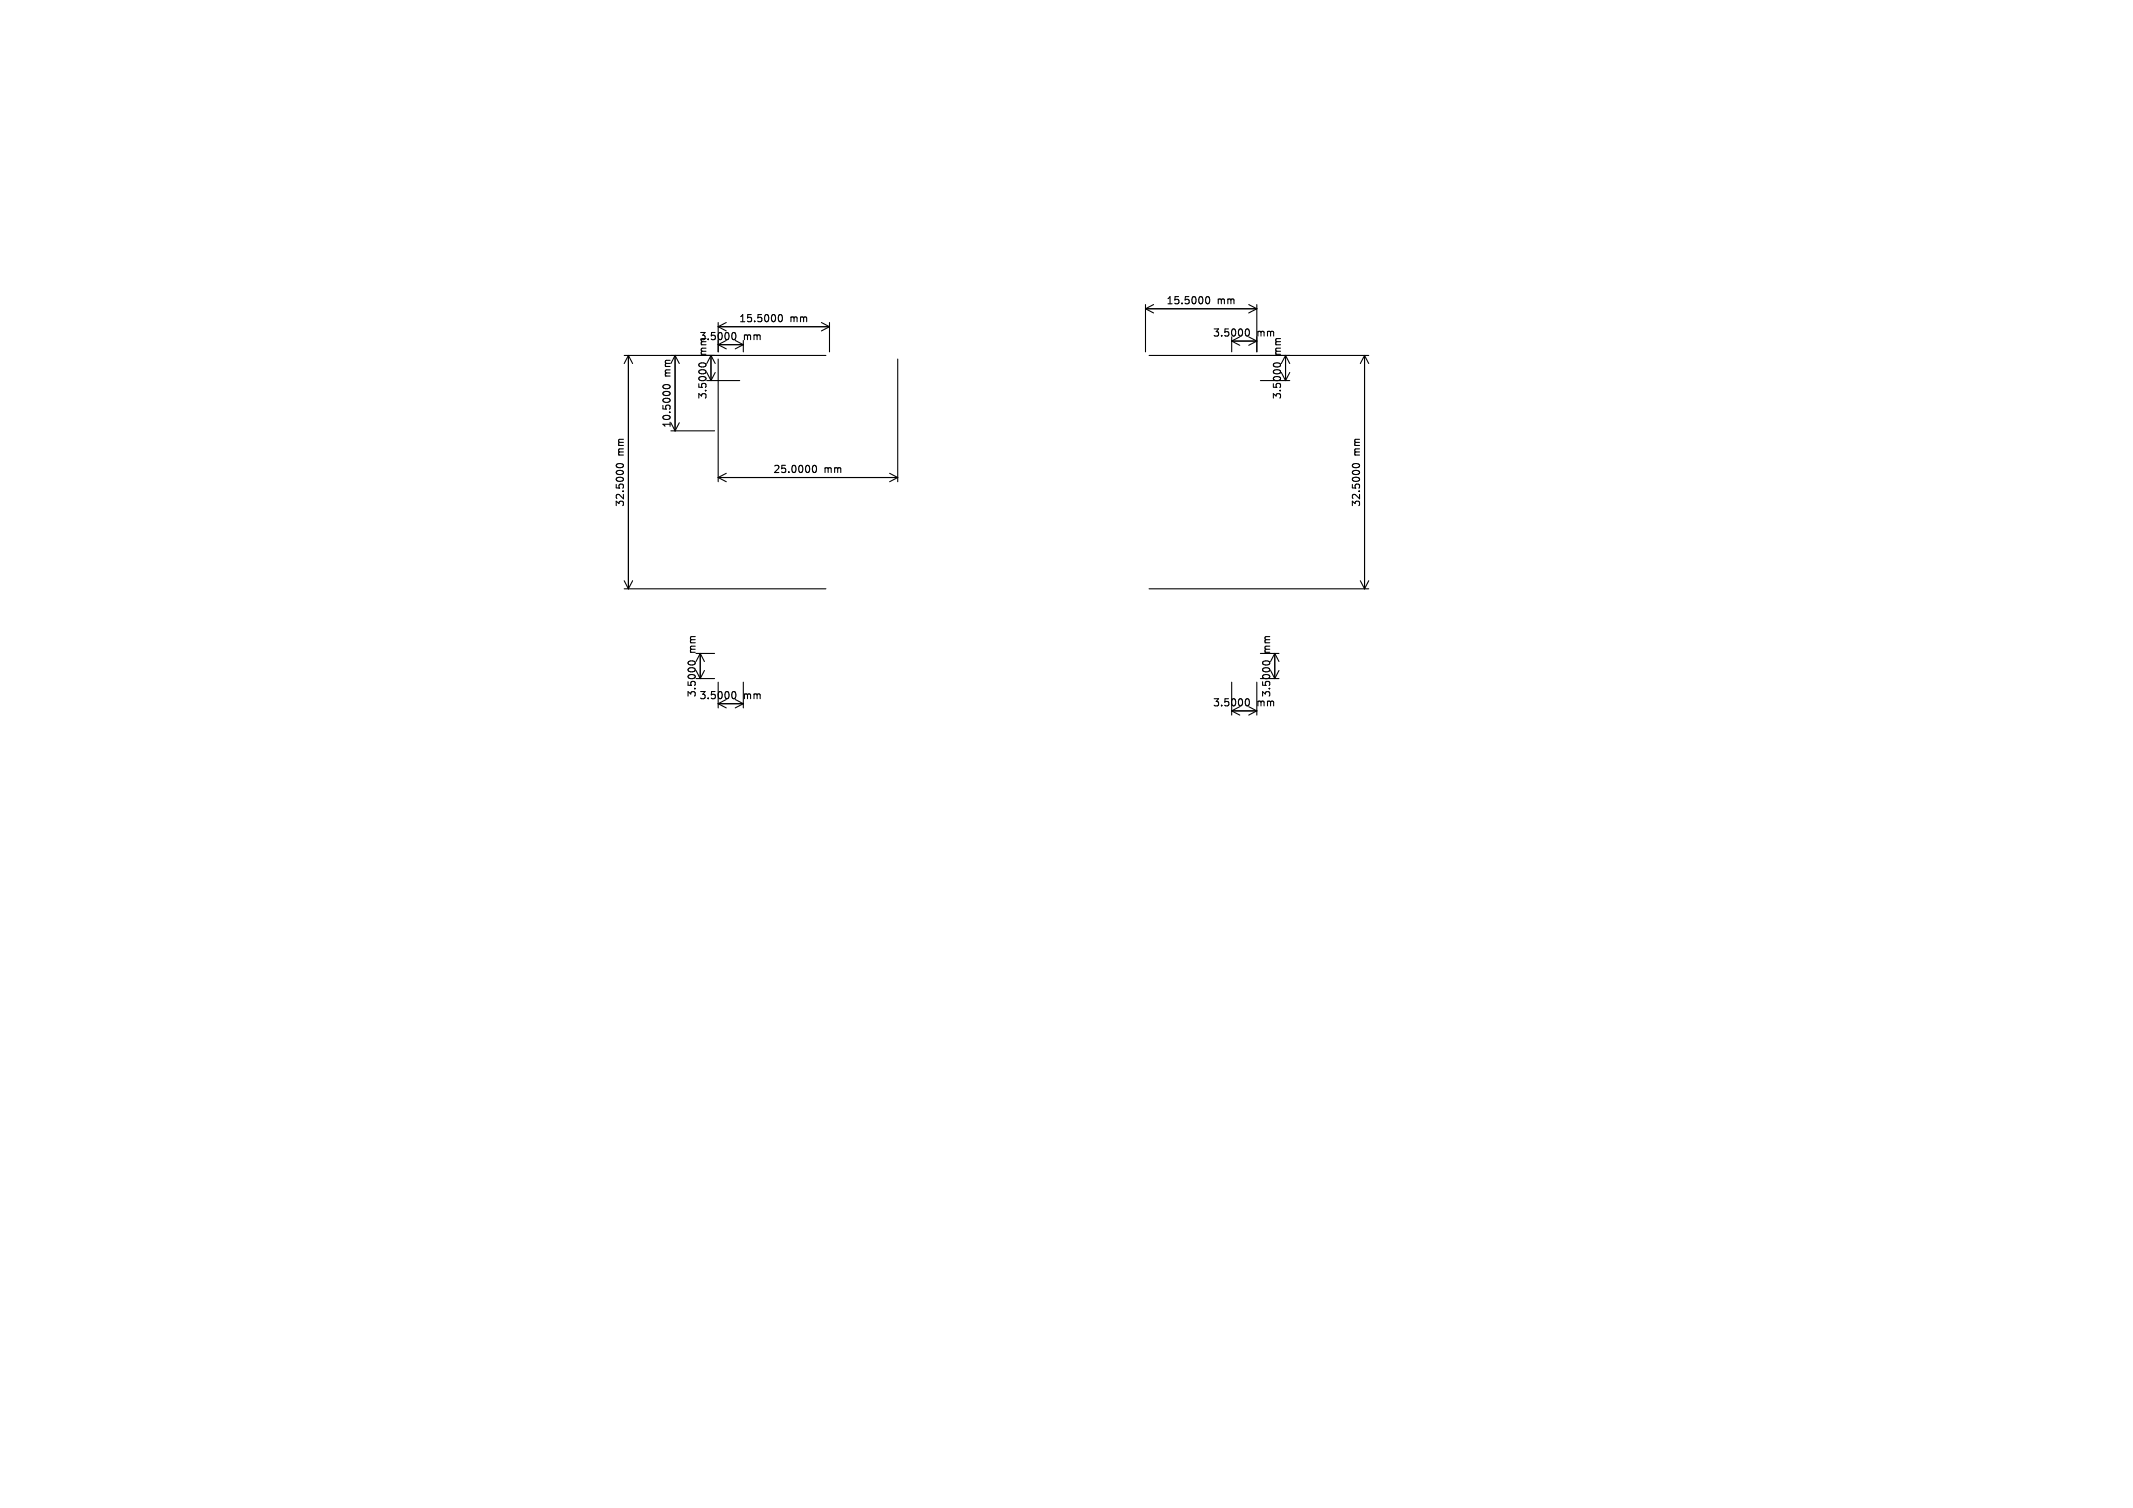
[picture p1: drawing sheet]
<svg xmlns="http://www.w3.org/2000/svg" width="297mm" height="210mm" viewBox="0 0 297 210" stroke-linecap="round" stroke-linejoin="round" font-family="sans-serif">
<defs><g id="words">
<g font-size="1.4">
<text x="97.3" y="47.6">3.5000</text>
<text x="102.8" y="45.1">15.5000</text>
<text x="103.5" y="47.6">mm</text>
<text x="110" y="45.1">mm</text>
<text x="162.3" y="42.6">15.5000</text>
<text x="168.8" y="47.1">3.5000</text>
<text x="169.5" y="42.6">mm</text>
<text x="175" y="47.1">mm</text>
<text x="93.6" y="52.5" transform="rotate(-90 93.6 52.5)">mm</text>
<text x="98.6" y="49.5" transform="rotate(-90 98.6 49.5)">mm</text>
<text x="178.6" y="49.5" transform="rotate(-90 178.6 49.5)">mm</text>
<text x="93.6" y="59.7" transform="rotate(-90 93.6 59.7)">10.5000</text>
<text x="98.6" y="55.7" transform="rotate(-90 98.6 55.7)">3.5000</text>
<text x="178.6" y="55.7" transform="rotate(-90 178.6 55.7)">3.5000</text>
<text x="87.1" y="63.5" transform="rotate(-90 87.1 63.5)">mm</text>
<text x="189.6" y="63.5" transform="rotate(-90 189.6 63.5)">mm</text>
<text x="87.1" y="70.7" transform="rotate(-90 87.1 70.7)">32.5000</text>
<text x="107.6" y="66.1">25.0000</text>
<text x="114.8" y="66.1">mm</text>
<text x="189.6" y="70.7" transform="rotate(-90 189.6 70.7)">32.5000</text>
<text x="97.1" y="91" transform="rotate(-90 97.1 91)">mm</text>
<text x="177.1" y="91" transform="rotate(-90 177.1 91)">mm</text>
<text x="97.1" y="97.2" transform="rotate(-90 97.1 97.2)">3.5000</text>
<text x="97.3" y="97.6">3.5000</text>
<text x="103.5" y="97.6">mm</text>
<text x="168.8" y="98.6">3.5000</text>
<text x="175" y="98.6">mm</text>
<text x="177.1" y="97.2" transform="rotate(-90 177.1 97.2)">3.5000</text>
</g>
</g></defs>
<g fill="none" stroke="#000" stroke-width=".15">
<path d="M86.9 49.5h28.1M87.5 49.5v32.5M87.5 49.5l.6 1.1M87.5 49.5l-.6 1.1M92.4 53.7a.59 .59 0 0 1 .9 .2 .57 .57 0 0 1-1-.1zM93.4 60h6.1M94 49.5v10.5l.6-1.1M94 49.5l.6 1.1M94 49.5l-.6 1.1M97.5 51.1l-.2-.2a.53 .53 0 0 1 .5-.4 .53 .53 0 0 1 .5 .4l-.2 .2M98.4 53h4.6M99 49.5v3.5l.6-1.1"/>
<path d="M99 49.5l.6 1.1M99 49.5l-.6 1.1M100 44.9v4.1M100 50v17.1M100 45.5h15.5M100 45.5l1.1 .6M101.1 44.9l-1.1 .6M101.9 46.5l.2-.2a.53 .53 0 0 1 .4 .5 .53 .53 0 0 1-.4 .5l-.2-.2M102.4 47.4l1.1 .6M103.5 47.4v1.6M103.5 48h-3.5l1.1 .6M103.5 48l-1.1 .6"/>
<path d="M108.5 43.9l.1-.1a.53 .53 0 0 1 .4 .5 .53 .53 0 0 1-.4 .5 .67 .67 0 0 1-.1-.9zM114.4 44.9l1.1 .6M115.5 44.9v4.1M115.5 45.5l-1.1 .6M125 50v17.1M159.5 42.4v6.6M159.5 43h15.5M159.5 43l1.1 .6M160 49.5h30.6M160.6 42.4l-1.1 .6M168 41.4l.1-.1a.53 .53 0 0 1 .4 .5 .53 .53 0 0 1-.4 .5 .66 .66 0 0 1-.1-.9zM171.5 46.9v2.1"/>
<path d="M173.4 46l.2-.2a.53 .53 0 0 1 .4 .5 .53 .53 0 0 1-.4 .5l-.2-.2M173.9 42.4l1.1 .6M173.9 46.9l1.1 .6M175 42.4v6.6M175 43l-1.1 .6M175 47.5h-3.5l1.1 .6M175 47.5l-1.1 .6M175.5 53h4.1M177.5 51.1l-.2-.2a.53 .53 0 0 1 .5-.4 .53 .53 0 0 1 .5 .4l-.2 .2M179 49.5v3.5l.6-1.1M179 49.5l.6 1.1M179 49.5l-.6 1.1"/>
<path d="M190 49.5v32.5M190 49.5l.6 1.1M190 49.5l-.6 1.1M85.9 64.7a.54 .54 0 0 1 .9 .2 .57 .57 0 0 1-1-.1zM100 66.5h25M100 66.5l1.1 .6M101.1 65.9l-1.1 .6M113.2 64.9l.2-.1a.53 .53 0 0 1 .3 .5 .53 .53 0 0 1-.3 .5l-.2-.1-.1-.3zM123.9 65.9l1.1 .6M125 66.5l-1.1 .6M188.4 64.7a.59 .59 0 0 1 .9 .2 .57 .57 0 0 1-1-.1zM86.9 82h28.1"/>
<path d="M86.9 80.9l.6 1.1M88.1 80.9l-.6 1.1M96 92.6l-.2-.2a.53 .53 0 0 1 .5-.4 .53 .53 0 0 1 .5 .4l-.2 .2M96.9 94.5h2.6M96.9 91h2.6M97.5 91v3.5l.6-1.1M97.5 91l.6 1.1M97.5 91l-.6 1.1M100 95v3.6M101.9 96.5l.2-.2a.53 .53 0 0 1 .4 .5 .53 .53 0 0 1-.4 .5l-.2-.2M102.4 97.4l1.1 .6M103.5 95v3.6"/>
<path d="M103.5 98h-3.5l1.1 .6M103.5 98l-1.1 .6M160 82h30.6M171.5 95v4.6M173.4 97.5l.2-.2a.53 .53 0 0 1 .4 .5 .53 .53 0 0 1-.4 .5l-.2-.2M173.9 98.4l1.1 .6M175 95v4.6M175 99h-3.5l1.1 .6M175 99l-1.1 .6M175.5 94.5h2.6M175.5 91h2.6M176 92.6l-.2-.2a.53 .53 0 0 1 .5-.4 .53 .53 0 0 1 .5 .4l-.2 .2"/>
<path d="M177.5 91v3.5l.6-1.1M177.5 91l.6 1.1M177.5 91l-.6 1.1M189.4 80.9l.6 1.1M190.6 80.9l-.6 1.1"/>
</g>
<use href="#words"/>
</svg>
